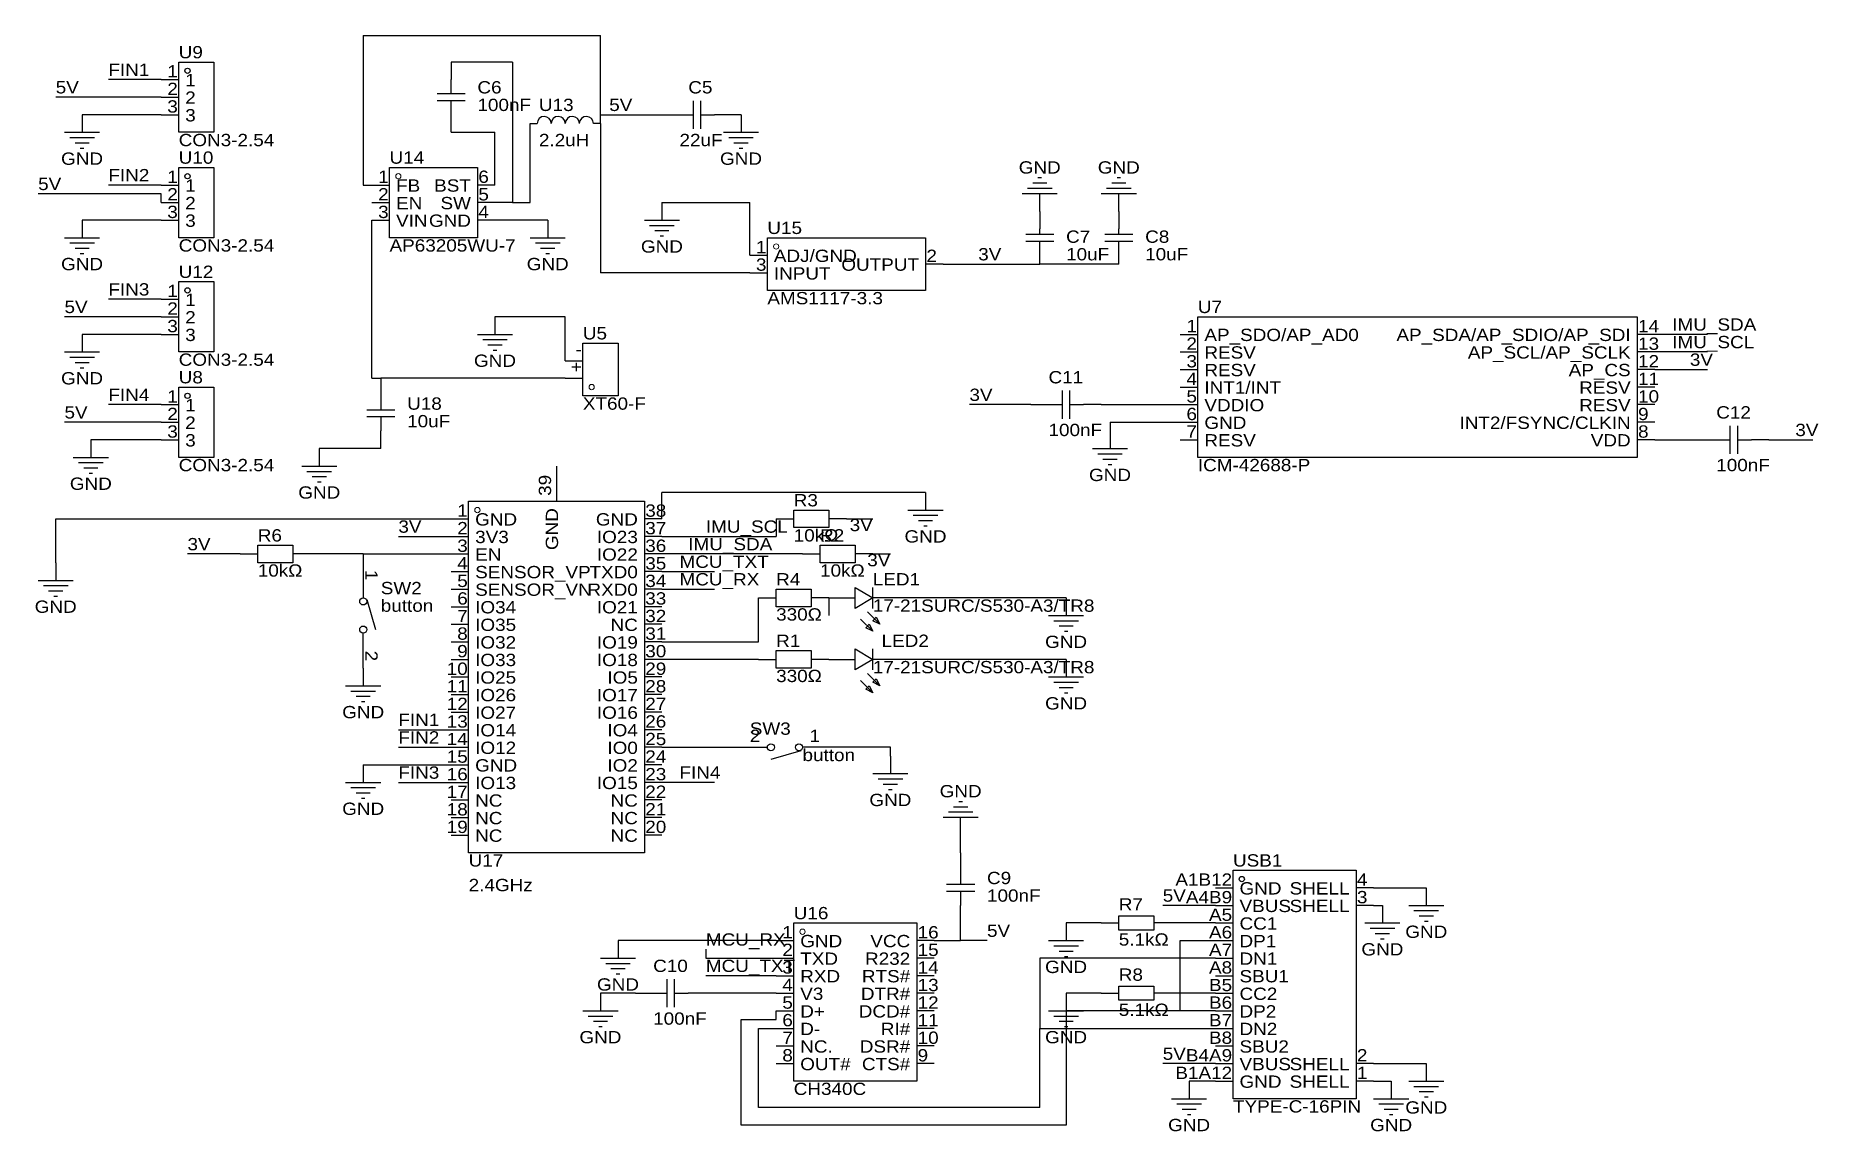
# Model space of a CAD drawing. Header units: millimetres. Extents: x 10 to 267, y 89 to 248.
import ezdxf
from ezdxf.enums import TextEntityAlignment as Align

# ---------------------------------------------------------------- set-up
doc = ezdxf.new("R2010")
doc.units = ezdxf.units.MM
doc.header["$MEASUREMENT"] = 0
doc.styles.get("Standard").update_dxf_attribs({"font": 'arial.ttf'})

msp = doc.modelspace()

# ---------------------------------------------------------------- texts
at = {"color": 1, "true_color": 0x000080, "width": 1.1}
for s, p in [('U9', (30.48, 243.84)), ('C6', (73.66, 238.76)), ('C5', (104.14, 238.76)), ('U13', (82.55, 236.22)), ('U10', (30.48, 228.6)), ('U14', (60.96, 228.6)), ('U15', (115.57, 218.44)), ('C7', (158.75, 217.17)), ('C8', (170.18, 217.17)), ('U12', (30.48, 212.09)), ('U7', (177.8, 207.01)), ('U8', (30.48, 196.85)), ('C11', (156.21, 196.85)), ('U18', (63.5, 193.04)), ('C12', (252.73, 191.77)), ('R3', (119.38, 179.07)), ('R6', (41.91, 173.99)), ('R2', (123.19, 173.99)), ('SW2', (59.69, 166.37)), ('R4', (116.84, 167.64)), ('LED1', (130.81, 167.64)), ('R1', (116.84, 158.75)), ('LED2', (132.08, 158.75)), ('SW3', (113.03, 146.05)), ('U17', (72.39, 127)), ('USB1', (182.88, 127)), ('C9', (147.32, 124.46)), ('U16', (119.38, 119.38)), ('R7', (166.37, 120.65)), ('C10', (99.06, 111.76)), ('R8', (166.37, 110.49))]:
    msp.add_text(s, height=1.778, dxfattribs=at).set_placement(p, align=Align.BOTTOM_LEFT)
at = {"color": 1, "true_color": 0x0000ff, "width": 1.1}
for s, p in [('FIN1', (20.32, 241.3)), ('5V', (12.7, 238.76)), ('100nF', (73.66, 236.22)), ('5V', (92.71, 236.22)), ('CON3-2.54', (30.48, 231.14)), ('2.2uH', (82.55, 231.14)), ('22uF', (102.87, 231.14)), ('5V', (10.16, 224.79)), ('FIN2', (20.32, 226.06)), ('CON3-2.54', (30.48, 215.9)), ('AP63205WU-7', (60.96, 215.9)), ('3V', (146.05, 214.63)), ('10uF', (158.75, 214.63)), ('10uF', (170.18, 214.63)), ('FIN3', (20.32, 209.55)), ('5V', (13.97, 207.01)), ('AMS1117-3.3', (115.57, 208.28)), ('IMU_SDA', (246.38, 204.47)), ('U5', (88.9, 203.2)), ('IMU_SCL', (246.38, 201.93)), ('CON3-2.54', (30.48, 199.39)), ('3V', (248.92, 199.39)), ('FIN4', (20.32, 194.31)), ('3V', (144.78, 194.31)), ('5V', (13.97, 191.77)), ('XT60-F', (88.9, 193.04)), ('10uF', (63.5, 190.5)), ('100nF', (156.21, 189.23)), ('3V', (264.16, 189.23)), ('CON3-2.54', (30.48, 184.15)), ('ICM-42688-P', (177.8, 184.15)), ('100nF', (252.73, 184.15)), ('3V', (62.23, 175.26)), ('IMU_SCL', (106.68, 175.26)), ('10kΩ', (119.38, 173.99)), ('3V', (31.75, 172.72)), ('IMU_SDA', (104.14, 172.72)), ('10kΩ', (41.91, 168.91)), ('MCU_TXT', (102.87, 170.18)), ('10kΩ', (123.19, 168.91)), ('MCU_RX', (102.87, 167.64)), ('button', (59.69, 163.83)), ('17-21SURC/S530-A3/TR8', (130.81, 163.83)), ('330Ω', (116.84, 162.56)), ('17-21SURC/S530-A3/TR8', (130.81, 154.94)), ('330Ω', (116.84, 153.67)), ('FIN1', (62.23, 147.32)), ('FIN2', (62.23, 144.78)), ('button', (120.65, 142.24)), ('FIN3', (62.23, 139.7)), ('FIN4', (102.87, 139.7)), ('2.4GHz', (72.39, 123.44)), ('100nF', (147.32, 121.92)), ('5V', (172.72, 121.92)), ('5V', (147.32, 116.84)), ('MCU_RX', (106.68, 115.57)), ('5.1kΩ', (166.37, 115.57)), ('MCU_TXT', (106.68, 111.76)), ('100nF', (99.06, 104.14)), ('5.1kΩ', (166.37, 105.41)), ('5V', (172.72, 99.06)), ('CH340C', (119.38, 93.98)), ('TYPE-C-16PIN', (182.88, 91.44))]:
    msp.add_text(s, height=1.778, dxfattribs=at).set_placement(p, align=Align.BOTTOM_LEFT)
at = {"color": 1, "true_color": 0x000000, "width": 1.1}
for s, height, p in [('1', 1.78, (30.35, 241.07)), ('2', 1.78, (30.35, 238.53)), ('3', 1.78, (30.35, 235.99)), ('1', 1.78, (30.35, 225.83)), ('1', 1.78, (60.83, 225.83)), ('BST', 1.778, (72.72, 224.56)), ('2', 1.78, (30.35, 223.29)), ('2', 1.78, (60.83, 223.29)), ('SW', 1.778, (72.72, 222.02)), ('3', 1.78, (30.35, 220.75)), ('3', 1.78, (60.83, 220.75)), ('GND', 1.778, (72.72, 219.48)), ('1', 1.78, (115.44, 215.67)), ('3', 1.78, (115.44, 213.13)), ('OUTPUT', 1.778, (137.49, 213.13)), ('1', 1.78, (30.35, 209.32)), ('2', 1.78, (30.35, 206.78)), ('3', 1.78, (30.35, 204.24)), ('1', 1.78, (177.67, 204.24)), ('2', 1.78, (177.67, 201.7)), ('AP_SDA/AP_SDIO/AP_SDI', 1.778, (240.36, 202.97)), ('-', 1.78, (88.77, 200.89)), ('3', 1.78, (177.67, 199.16)), ('AP_SCL/AP_SCLK', 1.778, (240.36, 200.43)), ('+', 1.78, (88.77, 198.35)), ('4', 1.78, (177.67, 196.62)), ('AP_CS', 1.778, (240.36, 197.89)), ('1', 1.78, (30.35, 194.08)), ('5', 1.78, (177.67, 194.08)), ('RESV', 1.778, (240.36, 195.35)), ('2', 1.78, (30.35, 191.54)), ('6', 1.78, (177.67, 191.54)), ('RESV', 1.778, (240.36, 192.81)), ('3', 1.78, (30.35, 189)), ('7', 1.78, (177.67, 189)), ('INT2/FSYNC/CLKIN', 1.778, (240.36, 190.27)), ('VDD', 1.778, (240.36, 187.73)), ('1', 1.78, (72.26, 177.57)), ('GND', 1.778, (96.85, 176.3)), ('2', 1.78, (72.26, 175.03)), ('IO23', 1.778, (96.85, 173.76)), ('3', 1.78, (72.26, 172.49)), ('IO22', 1.778, (96.85, 171.22)), ('4', 1.78, (72.26, 169.95)), ('TXD0', 1.778, (96.85, 168.68)), ('5', 1.78, (72.26, 167.41)), ('RXD0', 1.778, (96.85, 166.14)), ('6', 1.78, (72.26, 164.87)), ('IO21', 1.778, (96.85, 163.6)), ('7', 1.78, (72.26, 162.33)), ('NC', 1.778, (96.85, 161.06)), ('8', 1.78, (72.26, 159.79)), ('IO19', 1.778, (96.85, 158.52)), ('9', 1.78, (72.26, 157.25)), ('IO18', 1.778, (96.85, 155.98)), ('10', 1.778, (72.26, 154.71)), ('IO5', 1.778, (96.85, 153.44)), ('11', 1.778, (72.26, 152.17)), ('IO17', 1.778, (96.85, 150.9)), ('12', 1.778, (72.26, 149.63)), ('IO16', 1.778, (96.85, 148.36)), ('13', 1.778, (72.26, 147.09)), ('IO4', 1.778, (96.85, 145.82)), ('1', 1.78, (123.19, 145.01)), ('14', 1.778, (72.26, 144.55)), ('15', 1.778, (72.26, 142.01)), ('IO0', 1.778, (96.85, 143.28)), ('16', 1.778, (72.26, 139.47)), ('IO2', 1.778, (96.85, 140.74)), ('17', 1.778, (72.26, 136.93)), ('IO15', 1.778, (96.85, 138.2)), ('18', 1.778, (72.26, 134.39)), ('NC', 1.778, (96.85, 135.66)), ('19', 1.778, (72.26, 131.85)), ('NC', 1.778, (96.85, 133.12)), ('NC', 1.778, (96.85, 130.58)), ('A1B12', 1.778, (182.75, 124.23)), ('A4B9', 1.778, (182.75, 121.69)), ('SHELL', 1.778, (199.72, 122.96)), ('A5', 1.778, (182.75, 119.15)), ('SHELL', 1.778, (199.72, 120.42)), ('1', 1.78, (119.25, 116.61)), ('A6', 1.778, (182.75, 116.61)), ('2', 1.78, (119.25, 114.07)), ('VCC', 1.778, (136.22, 115.34)), ('A7', 1.778, (182.75, 114.07)), ('3', 1.78, (119.25, 111.53)), ('R232', 1.778, (136.22, 112.8)), ('A8', 1.778, (182.75, 111.53)), ('4', 1.78, (119.25, 108.99)), ('RTS#', 1.778, (136.22, 110.26)), ('B5', 1.778, (182.75, 108.99)), ('5', 1.78, (119.25, 106.45)), ('DTR#', 1.778, (136.22, 107.72)), ('B6', 1.778, (182.75, 106.45)), ('6', 1.78, (119.25, 103.91)), ('DCD#', 1.778, (136.22, 105.18)), ('B7', 1.778, (182.75, 103.91)), ('7', 1.78, (119.25, 101.37)), ('RI#', 1.778, (136.22, 102.64)), ('B8', 1.778, (182.75, 101.37)), ('8', 1.78, (119.25, 98.83)), ('DSR#', 1.778, (136.22, 100.1)), ('B4A9', 1.778, (182.75, 98.83)), ('CTS#', 1.778, (136.22, 97.56)), ('B1A12', 1.778, (182.75, 96.29)), ('SHELL', 1.778, (199.72, 97.56)), ('SHELL', 1.778, (199.72, 95.02))]:
    msp.add_text(s, height=height, dxfattribs=at).set_placement(p, align=Align.BOTTOM_RIGHT)
for s, height, p in [('1', 1.78, (31.42, 239.8)), ('2', 1.78, (31.42, 237.26)), ('3', 1.78, (31.42, 234.72)), ('1', 1.78, (31.42, 224.56)), ('FB', 1.778, (61.9, 224.56)), ('6', 1.78, (73.79, 225.83)), ('2', 1.78, (31.42, 222.02)), ('EN', 1.778, (61.9, 222.02)), ('5', 1.78, (73.79, 223.29)), ('3', 1.78, (31.42, 219.48)), ('VIN', 1.778, (61.9, 219.48)), ('4', 1.78, (73.79, 220.75)), ('ADJ/GND', 1.778, (116.51, 214.4)), ('2', 1.78, (138.56, 214.4)), ('INPUT', 1.778, (116.51, 211.86)), ('1', 1.78, (31.42, 208.05)), ('2', 1.78, (31.42, 205.51)), ('14', 1.778, (241.43, 204.24)), ('3', 1.78, (31.42, 202.97)), ('AP_SDO/AP_AD0', 1.778, (178.74, 202.97)), ('13', 1.778, (241.43, 201.7)), ('RESV', 1.778, (178.74, 200.43)), ('12', 1.778, (241.43, 199.16)), ('RESV', 1.778, (178.74, 197.89)), ('11', 1.778, (241.43, 196.62)), ('INT1/INT', 1.778, (178.74, 195.35)), ('10', 1.778, (241.43, 194.08)), ('1', 1.78, (31.42, 192.81)), ('VDDIO', 1.778, (178.74, 192.81)), ('9', 1.78, (241.43, 191.54)), ('2', 1.78, (31.42, 190.27)), ('GND', 1.778, (178.74, 190.27)), ('8', 1.78, (241.43, 189)), ('3', 1.78, (31.42, 187.73)), ('RESV', 1.778, (178.74, 187.73)), ('GND', 1.778, (73.33, 176.3)), ('38', 1.778, (97.92, 177.57)), ('3V3', 1.778, (73.33, 173.76)), ('37', 1.778, (97.92, 175.03)), ('EN', 1.778, (73.33, 171.22)), ('36', 1.778, (97.92, 172.49)), ('SENSOR_VP', 1.778, (73.33, 168.68)), ('35', 1.778, (97.92, 169.95)), ('SENSOR_VN', 1.778, (73.33, 166.14)), ('34', 1.778, (97.92, 167.41)), ('IO34', 1.778, (73.33, 163.6)), ('33', 1.778, (97.92, 164.87)), ('IO35', 1.778, (73.33, 161.06)), ('32', 1.778, (97.92, 162.33)), ('IO32', 1.778, (73.33, 158.52)), ('31', 1.778, (97.92, 159.79)), ('IO33', 1.778, (73.33, 155.98)), ('30', 1.778, (97.92, 157.25)), ('IO25', 1.778, (73.33, 153.44)), ('29', 1.778, (97.92, 154.71)), ('IO26', 1.778, (73.33, 150.9)), ('28', 1.778, (97.92, 152.17)), ('IO27', 1.778, (73.33, 148.36)), ('27', 1.778, (97.92, 149.63)), ('IO14', 1.778, (73.33, 145.82)), ('26', 1.778, (97.92, 147.09)), ('25', 1.778, (97.92, 144.55)), ('2', 1.78, (113.03, 145.01)), ('IO12', 1.778, (73.33, 143.28)), ('24', 1.778, (97.92, 142.01)), ('GND', 1.778, (73.33, 140.74)), ('23', 1.778, (97.92, 139.47)), ('IO13', 1.778, (73.33, 138.2)), ('22', 1.778, (97.92, 136.93)), ('NC', 1.778, (73.33, 135.66)), ('21', 1.778, (97.92, 134.39)), ('NC', 1.778, (73.33, 133.12)), ('20', 1.778, (97.92, 131.85)), ('NC', 1.778, (73.33, 130.58)), ('4', 1.78, (200.79, 124.23)), ('GND', 1.778, (183.82, 122.96)), ('3', 1.78, (200.79, 121.69)), ('VBUS', 1.778, (183.82, 120.42)), ('16', 1.778, (137.29, 116.61)), ('CC1', 1.778, (183.82, 117.88)), ('GND', 1.778, (120.32, 115.34)), ('15', 1.778, (137.29, 114.07)), ('DP1', 1.778, (183.82, 115.34)), ('TXD', 1.778, (120.32, 112.8)), ('14', 1.778, (137.29, 111.53)), ('DN1', 1.778, (183.82, 112.8)), ('RXD', 1.778, (120.32, 110.26)), ('13', 1.778, (137.29, 108.99)), ('SBU1', 1.778, (183.82, 110.26)), ('V3', 1.778, (120.32, 107.72)), ('12', 1.778, (137.29, 106.45)), ('CC2', 1.778, (183.82, 107.72)), ('D+', 1.778, (120.32, 105.18)), ('11', 1.778, (137.29, 103.91)), ('DP2', 1.778, (183.82, 105.18)), ('D-', 1.778, (120.32, 102.64)), ('10', 1.778, (137.29, 101.37)), ('DN2', 1.778, (183.82, 102.64)), ('NC.', 1.778, (120.32, 100.1)), ('9', 1.78, (137.29, 98.83)), ('SBU2', 1.778, (183.82, 100.1)), ('2', 1.78, (200.79, 98.83)), ('OUT#', 1.778, (120.32, 97.56)), ('VBUS', 1.778, (183.82, 97.56)), ('1', 1.78, (200.79, 96.29)), ('GND', 1.778, (183.82, 95.02))]:
    msp.add_text(s, height=height, dxfattribs=at).set_placement(p, align=Align.BOTTOM_LEFT)
at = {"color": 1, "true_color": 0x000080, "width": 1.1}
for p in [(16.51, 229.87), (111.76, 229.87), (154.94, 228.6), (166.37, 228.6), (100.33, 217.17), (16.51, 214.63), (83.82, 214.63), (76.2, 200.66), (16.51, 198.12), (17.78, 182.88), (165.1, 184.15), (50.8, 181.61), (138.43, 175.26), (12.7, 165.1), (158.75, 160.02), (158.75, 151.13), (57.15, 149.86), (143.51, 138.43), (57.15, 135.89), (133.35, 137.16), (210.82, 118.11), (204.47, 115.57), (158.75, 113.03), (93.98, 110.49), (91.44, 102.87), (158.75, 102.87), (210.82, 92.71), (176.53, 90.17), (205.74, 90.17)]:
    msp.add_text('GND', height=1.778, dxfattribs=at).set_placement(p, align=Align.MIDDLE_CENTER)
at = {"color": 1, "true_color": 0x000000, "width": 1.1}
for s, height, rotation, p in [('39', 1.778, 90, (84.84, 181.12)), ('2', 1.78, 270, (56.92, 158.75))]:
    msp.add_text(s, height=height, rotation=rotation, dxfattribs=at).set_placement(p, align=Align.BOTTOM_LEFT)
for s, height, rotation, p in [('GND', 1.778, 90, (85.85, 179.35)), ('1', 1.78, 270, (56.92, 168.91))]:
    msp.add_text(s, height=height, rotation=rotation, dxfattribs=at).set_placement(p, align=Align.BOTTOM_RIGHT)
at = {"color": 1, "true_color": 0x0000ff, "width": 1.1}
for p in [(130.81, 177.8), (133.35, 172.72)]:
    msp.add_text('3V', height=1.778, dxfattribs=at).set_placement(p, align=Align.TOP_RIGHT)

# ---------------------------------------------------------------- linework, layer by layer
at = {"color": 1, "true_color": 0x008800}
for points in [[(57.15, 247.65), (57.15, 226.06)], [(57.15, 247.65), (91.44, 247.65)], [(91.44, 236.22), (91.44, 247.65)], [(78.74, 243.84), (69.85, 243.84)], [(78.74, 243.84), (78.74, 223.52)], [(27.94, 241.3), (20.32, 241.3)], [(27.94, 238.76), (12.7, 238.76)], [(27.94, 236.22), (16.51, 236.22)], [(81.28, 223.52), (81.28, 234.95)], [(91.44, 236.22), (100.33, 236.22)], [(91.44, 234.95), (91.44, 236.22)], [(91.44, 234.95), (91.44, 213.36)], [(111.76, 236.22), (110.49, 236.22)], [(69.85, 233.68), (76.2, 233.68)], [(76.2, 226.06), (76.2, 233.68)], [(27.94, 224.79), (10.16, 224.79)], [(27.94, 226.06), (20.32, 226.06)], [(27.94, 223.52), (27.94, 224.79)], [(57.15, 226.06), (58.42, 226.06)], [(78.74, 223.52), (76.2, 223.52)], [(78.74, 223.52), (81.28, 223.52)], [(100.33, 223.52), (113.03, 223.52)], [(113.03, 215.9), (113.03, 223.52)], [(27.94, 220.98), (16.51, 220.98)], [(58.42, 198.12), (58.42, 220.98)], [(83.82, 220.98), (76.2, 220.98)], [(140.97, 214.63), (154.94, 214.63)], [(166.37, 214.63), (154.94, 214.63)], [(113.03, 213.36), (91.44, 213.36)], [(27.94, 209.55), (20.32, 209.55)], [(27.94, 207.01), (13.97, 207.01)], [(86.36, 207.01), (76.2, 207.01)], [(86.36, 200.66), (86.36, 207.01)], [(27.94, 204.47), (16.51, 204.47)], [(251.46, 204.47), (243.84, 204.47)], [(251.46, 201.93), (243.84, 201.93)], [(243.84, 199.39), (251.46, 199.39)], [(58.42, 198.12), (59.69, 198.12)], [(86.36, 198.12), (59.69, 198.12)], [(27.94, 194.31), (20.32, 194.31)], [(153.67, 194.31), (144.78, 194.31)], [(163.83, 194.31), (175.26, 194.31)], [(27.94, 191.77), (13.97, 191.77)], [(165.1, 191.77), (165.1, 190.5)], [(165.1, 191.77), (175.26, 191.77)], [(27.94, 189.23), (17.78, 189.23)], [(243.84, 189.23), (250.19, 189.23)], [(260.35, 189.23), (266.7, 189.23)], [(59.69, 187.96), (50.8, 187.96)], [(138.43, 181.61), (100.33, 181.61)], [(100.33, 177.8), (100.33, 181.61)], [(12.7, 171.45), (12.7, 177.8)], [(12.7, 177.8), (69.85, 177.8)], [(62.23, 175.26), (69.85, 175.26)], [(100.33, 175.26), (116.84, 175.26)], [(116.84, 177.8), (116.84, 175.26)], [(127, 177.8), (130.81, 177.8)], [(39.37, 172.72), (31.75, 172.72)], [(57.15, 172.72), (49.53, 172.72)], [(57.15, 172.72), (57.15, 171.45)], [(57.15, 172.72), (69.85, 172.72)], [(120.65, 172.72), (100.33, 172.72)], [(130.81, 172.72), (133.35, 172.72)], [(100.33, 170.18), (107.95, 170.18)], [(100.33, 167.64), (107.95, 167.64)], [(114.3, 160.02), (114.3, 166.37)], [(124.46, 166.37), (124.46, 163.83)], [(158.75, 166.37), (134.62, 166.37)], [(100.33, 160.02), (114.3, 160.02)], [(114.3, 157.48), (100.33, 157.48)], [(158.75, 157.48), (134.62, 157.48)], [(62.23, 147.32), (69.85, 147.32)], [(62.23, 144.78), (69.85, 144.78)], [(100.33, 144.78), (110.49, 144.78)], [(133.35, 144.78), (125.73, 144.78)], [(133.35, 143.51), (133.35, 144.78)], [(57.15, 142.24), (69.85, 142.24)], [(62.23, 139.7), (69.85, 139.7)], [(107.95, 139.7), (100.33, 139.7)], [(143.51, 129.54), (143.51, 132.08)], [(203.2, 124.46), (210.82, 124.46)], [(180.34, 121.92), (172.72, 121.92)], [(203.2, 121.92), (204.47, 121.92)], [(143.51, 116.84), (143.51, 119.38)], [(163.83, 119.38), (158.75, 119.38)], [(180.34, 119.38), (173.99, 119.38)], [(116.84, 116.84), (93.98, 116.84)], [(139.7, 116.84), (143.51, 116.84)], [(147.32, 116.84), (143.51, 116.84)], [(175.26, 116.84), (180.34, 116.84)], [(175.26, 106.68), (175.26, 116.84)], [(106.68, 115.57), (106.68, 114.3)], [(106.68, 114.3), (116.84, 114.3)], [(154.94, 114.3), (154.94, 104.14)], [(180.34, 114.3), (154.94, 114.3)], [(116.84, 111.76), (106.68, 111.76)], [(96.52, 109.22), (91.44, 109.22)], [(116.84, 109.22), (106.68, 109.22)], [(163.83, 109.22), (158.75, 109.22)], [(180.34, 109.22), (173.99, 109.22)], [(116.84, 105.41), (116.84, 106.68)], [(175.26, 106.68), (158.75, 106.68)], [(158.75, 106.68), (158.75, 90.17)], [(180.34, 106.68), (175.26, 106.68)], [(111.76, 90.17), (111.76, 105.41)], [(111.76, 105.41), (116.84, 105.41)], [(114.3, 104.14), (116.84, 104.14)], [(114.3, 92.71), (114.3, 104.14)], [(154.94, 104.14), (180.34, 104.14)], [(154.94, 92.71), (154.94, 104.14)], [(180.34, 99.06), (172.72, 99.06)], [(203.2, 99.06), (210.82, 99.06)], [(180.34, 96.52), (176.53, 96.52)], [(203.2, 96.52), (205.74, 96.52)], [(154.94, 92.71), (114.3, 92.71)], [(158.75, 90.17), (111.76, 90.17)]]:
    msp.add_lwpolyline(points, dxfattribs=at)
at = {"color": 1, "true_color": 0xa00000}
for points in [[(30.48, 243.84), (35.56, 243.84), (35.56, 233.68), (30.48, 233.68)], [(30.48, 228.6), (35.56, 228.6), (35.56, 218.44), (30.48, 218.44)], [(60.96, 228.6), (73.66, 228.6), (73.66, 218.44), (60.96, 218.44)], [(115.57, 218.44), (138.43, 218.44), (138.43, 210.82), (115.57, 210.82)], [(30.48, 212.09), (35.56, 212.09), (35.56, 201.93), (30.48, 201.93)], [(177.8, 207.01), (241.3, 207.01), (241.3, 186.69), (177.8, 186.69)], [(88.9, 203.2), (93.98, 203.2), (93.98, 195.58), (88.9, 195.58)], [(30.48, 196.85), (35.56, 196.85), (35.56, 186.69), (30.48, 186.69)], [(72.39, 180.34), (97.79, 180.34), (97.79, 129.54), (72.39, 129.54)], [(119.38, 179.07), (124.46, 179.07), (124.46, 176.53), (119.38, 176.53)], [(41.91, 173.99), (46.99, 173.99), (46.99, 171.45), (41.91, 171.45)], [(123.19, 173.99), (128.27, 173.99), (128.27, 171.45), (123.19, 171.45)], [(116.84, 167.64), (121.92, 167.64), (121.92, 165.1), (116.84, 165.1)], [(128.27, 167.89), (130.81, 166.37), (128.27, 164.85)], [(130.81, 161.54), (129.79, 162.05), (130.3, 162.56)], [(131.83, 162.56), (130.81, 163.07), (131.32, 163.58)], [(116.84, 158.75), (121.92, 158.75), (121.92, 156.21), (116.84, 156.21)], [(128.27, 159), (130.81, 157.48), (128.27, 155.96)], [(131.83, 153.67), (130.81, 154.18), (131.32, 154.69)], [(130.81, 152.65), (129.79, 153.16), (130.3, 153.67)], [(182.88, 127), (200.66, 127), (200.66, 93.98), (182.88, 93.98)], [(119.38, 119.38), (137.16, 119.38), (137.16, 96.52), (119.38, 96.52)], [(166.37, 120.4), (171.45, 120.4), (171.45, 118.36), (166.37, 118.36)], [(166.37, 110.24), (171.45, 110.24), (171.45, 108.2), (166.37, 108.2)]]:
    msp.add_lwpolyline(points, close=True, dxfattribs=at)
at = {"color": 1, "true_color": 0x880000}
for points in [[(69.85, 243.84), (69.85, 241.3)], [(27.94, 241.3), (30.48, 241.3)], [(27.94, 238.76), (30.48, 238.76)], [(16.51, 236.22), (16.51, 233.68)], [(27.94, 236.22), (30.48, 236.22)], [(69.85, 233.68), (69.85, 236.22)], [(81.28, 234.95), (82.3, 234.95)], [(91.44, 234.95), (90.42, 234.95)], [(100.33, 236.22), (102.87, 236.22)], [(110.49, 236.22), (107.95, 236.22)], [(111.76, 236.22), (111.76, 233.68)], [(27.94, 226.06), (30.48, 226.06)], [(58.42, 226.06), (60.96, 226.06)], [(76.2, 226.06), (73.66, 226.06)], [(154.94, 222.25), (154.94, 224.79)], [(166.37, 222.25), (166.37, 224.79)], [(27.94, 223.52), (30.48, 223.52)], [(58.42, 223.52), (60.96, 223.52)], [(76.2, 223.52), (73.66, 223.52)], [(100.33, 223.52), (100.33, 220.98)], [(154.94, 222.25), (154.94, 219.71)], [(166.37, 222.25), (166.37, 219.71)], [(16.51, 220.98), (16.51, 218.44)], [(27.94, 220.98), (30.48, 220.98)], [(58.42, 220.98), (60.96, 220.98)], [(76.2, 220.98), (73.66, 220.98)], [(83.82, 220.98), (83.82, 218.44)], [(154.94, 214.63), (154.94, 217.17)], [(166.37, 214.63), (166.37, 217.17)], [(113.03, 215.9), (115.57, 215.9)], [(140.97, 214.63), (138.43, 214.63)], [(113.03, 213.36), (115.57, 213.36)], [(27.94, 209.55), (30.48, 209.55)], [(27.94, 207.01), (30.48, 207.01)], [(76.2, 207.01), (76.2, 204.47)], [(16.51, 204.47), (16.51, 201.93)], [(27.94, 204.47), (30.48, 204.47)], [(175.26, 204.47), (177.8, 204.47)], [(243.84, 204.47), (241.3, 204.47)], [(175.26, 201.93), (177.8, 201.93)], [(243.84, 201.93), (241.3, 201.93)], [(86.36, 200.66), (88.9, 200.66)], [(175.26, 199.39), (177.8, 199.39)], [(243.84, 199.39), (241.3, 199.39)], [(59.69, 198.12), (59.69, 195.58)], [(86.36, 198.12), (88.9, 198.12)], [(175.26, 196.85), (177.8, 196.85)], [(243.84, 196.85), (241.3, 196.85)], [(27.94, 194.31), (30.48, 194.31)], [(153.67, 194.31), (156.21, 194.31)], [(163.83, 194.31), (161.29, 194.31)], [(175.26, 194.31), (177.8, 194.31)], [(243.84, 194.31), (241.3, 194.31)], [(27.94, 191.77), (30.48, 191.77)], [(175.26, 191.77), (177.8, 191.77)], [(243.84, 191.77), (241.3, 191.77)], [(17.78, 189.23), (17.78, 186.69)], [(27.94, 189.23), (30.48, 189.23)], [(59.69, 187.96), (59.69, 190.5)], [(165.1, 190.5), (165.1, 187.96)], [(175.26, 189.23), (177.8, 189.23)], [(243.84, 189.23), (241.3, 189.23)], [(250.19, 189.23), (252.73, 189.23)], [(260.35, 189.23), (257.81, 189.23)], [(50.8, 187.96), (50.8, 185.42)], [(85.09, 185.42), (85.09, 180.34)], [(138.43, 181.61), (138.43, 179.07)], [(69.85, 177.8), (72.39, 177.8)], [(69.85, 175.26), (72.39, 175.26)], [(100.33, 177.8), (97.79, 177.8)], [(100.33, 175.26), (97.79, 175.26)], [(116.84, 177.8), (119.38, 177.8)], [(127, 177.8), (124.46, 177.8)], [(39.37, 172.72), (41.91, 172.72)], [(49.53, 172.72), (46.99, 172.72)], [(69.85, 172.72), (72.39, 172.72)], [(100.33, 172.72), (97.79, 172.72)], [(120.65, 172.72), (123.19, 172.72)], [(130.81, 172.72), (128.27, 172.72)], [(12.7, 171.45), (12.7, 168.91)], [(57.15, 171.45), (57.15, 168.91)], [(69.85, 170.18), (72.39, 170.18)], [(100.33, 170.18), (97.79, 170.18)], [(69.85, 167.64), (72.39, 167.64)], [(100.33, 167.64), (97.79, 167.64)], [(69.85, 165.1), (72.39, 165.1)], [(100.33, 165.1), (97.79, 165.1)], [(114.3, 166.37), (116.84, 166.37)], [(124.46, 166.37), (121.92, 166.37)], [(124.46, 166.37), (128.27, 166.37)], [(134.62, 166.37), (130.81, 166.37)], [(158.75, 166.37), (158.75, 163.83)], [(69.85, 162.56), (72.39, 162.56)], [(100.33, 162.56), (97.79, 162.56)], [(69.85, 160.02), (72.39, 160.02)], [(100.33, 160.02), (97.79, 160.02)], [(57.15, 156.21), (57.15, 158.75)], [(69.85, 157.48), (72.39, 157.48)], [(100.33, 157.48), (97.79, 157.48)], [(114.3, 157.48), (116.84, 157.48)], [(124.46, 157.48), (121.92, 157.48)], [(124.46, 157.48), (128.27, 157.48)], [(134.62, 157.48), (130.81, 157.48)], [(158.75, 157.48), (158.75, 154.94)], [(57.15, 156.21), (57.15, 153.67)], [(69.85, 154.94), (72.39, 154.94)], [(100.33, 154.94), (97.79, 154.94)], [(69.85, 152.4), (72.39, 152.4)], [(100.33, 152.4), (97.79, 152.4)], [(69.85, 149.86), (72.39, 149.86)], [(100.33, 149.86), (97.79, 149.86)], [(69.85, 147.32), (72.39, 147.32)], [(100.33, 147.32), (97.79, 147.32)], [(69.85, 144.78), (72.39, 144.78)], [(100.33, 144.78), (97.79, 144.78)], [(110.49, 144.78), (113.03, 144.78)], [(125.73, 144.78), (123.19, 144.78)], [(57.15, 142.24), (57.15, 139.7)], [(69.85, 142.24), (72.39, 142.24)], [(100.33, 142.24), (97.79, 142.24)], [(133.35, 143.51), (133.35, 140.97)], [(69.85, 139.7), (72.39, 139.7)], [(100.33, 139.7), (97.79, 139.7)], [(69.85, 137.16), (72.39, 137.16)], [(100.33, 137.16), (97.79, 137.16)], [(69.85, 134.62), (72.39, 134.62)], [(100.33, 134.62), (97.79, 134.62)], [(143.51, 132.08), (143.51, 134.62)], [(69.85, 132.08), (72.39, 132.08)], [(100.33, 132.08), (97.79, 132.08)], [(143.51, 129.54), (143.51, 127)], [(180.34, 124.46), (182.88, 124.46)], [(203.2, 124.46), (200.66, 124.46)], [(210.82, 124.46), (210.82, 121.92)], [(143.51, 119.38), (143.51, 121.92)], [(180.34, 121.92), (182.88, 121.92)], [(203.2, 121.92), (200.66, 121.92)], [(204.47, 121.92), (204.47, 119.38)], [(158.75, 119.38), (158.75, 116.84)], [(163.83, 119.38), (166.37, 119.38)], [(173.99, 119.38), (171.45, 119.38)], [(180.34, 119.38), (182.88, 119.38)], [(93.98, 116.84), (93.98, 114.3)], [(116.84, 116.84), (119.38, 116.84)], [(139.7, 116.84), (137.16, 116.84)], [(180.34, 116.84), (182.88, 116.84)], [(116.84, 114.3), (119.38, 114.3)], [(139.7, 114.3), (137.16, 114.3)], [(180.34, 114.3), (182.88, 114.3)], [(116.84, 111.76), (119.38, 111.76)], [(139.7, 111.76), (137.16, 111.76)], [(180.34, 111.76), (182.88, 111.76)], [(91.44, 109.22), (91.44, 106.68)], [(96.52, 109.22), (99.06, 109.22)], [(106.68, 109.22), (104.14, 109.22)], [(116.84, 109.22), (119.38, 109.22)], [(139.7, 109.22), (137.16, 109.22)], [(158.75, 109.22), (158.75, 106.68)], [(163.83, 109.22), (166.37, 109.22)], [(173.99, 109.22), (171.45, 109.22)], [(180.34, 109.22), (182.88, 109.22)], [(116.84, 106.68), (119.38, 106.68)], [(139.7, 106.68), (137.16, 106.68)], [(180.34, 106.68), (182.88, 106.68)], [(116.84, 104.14), (119.38, 104.14)], [(139.7, 104.14), (137.16, 104.14)], [(180.34, 104.14), (182.88, 104.14)], [(116.84, 101.6), (119.38, 101.6)], [(139.7, 101.6), (137.16, 101.6)], [(180.34, 101.6), (182.88, 101.6)], [(116.84, 99.06), (119.38, 99.06)], [(139.7, 99.06), (137.16, 99.06)], [(180.34, 99.06), (182.88, 99.06)], [(203.2, 99.06), (200.66, 99.06)], [(210.82, 99.06), (210.82, 96.52)], [(176.53, 96.52), (176.53, 93.98)], [(180.34, 96.52), (182.88, 96.52)], [(203.2, 96.52), (200.66, 96.52)], [(205.74, 96.52), (205.74, 93.98)]]:
    msp.add_lwpolyline(points, dxfattribs=at)
at = {"color": 1, "true_color": 0xa00000}
for points in [[(69.85, 239.27), (69.85, 241.3)], [(67.82, 239.27), (71.88, 239.27)], [(71.88, 238.25), (67.82, 238.25)], [(69.85, 236.22), (69.85, 238.25)], [(104.9, 234.19), (104.9, 238.25)], [(105.92, 238.25), (105.92, 234.19)], [(102.87, 236.22), (104.9, 236.22)], [(105.92, 236.22), (107.95, 236.22)], [(13.97, 233.68), (19.05, 233.68)], [(14.73, 232.92), (18.29, 232.92)], [(15.49, 232.16), (17.53, 232.16)], [(109.22, 233.68), (114.3, 233.68)], [(109.98, 232.92), (113.54, 232.92)], [(110.74, 232.16), (112.78, 232.16)], [(16.26, 231.39), (16.76, 231.39)], [(111.51, 231.39), (112.01, 231.39)], [(155.19, 227.08), (154.69, 227.08)], [(166.62, 227.08), (166.12, 227.08)], [(157.48, 224.79), (152.4, 224.79)], [(156.72, 225.55), (153.16, 225.55)], [(155.96, 226.31), (153.92, 226.31)], [(168.91, 224.79), (163.83, 224.79)], [(168.15, 225.55), (164.59, 225.55)], [(167.39, 226.31), (165.35, 226.31)], [(97.79, 220.98), (102.87, 220.98)], [(98.55, 220.22), (102.11, 220.22)], [(99.31, 219.46), (101.35, 219.46)], [(154.94, 218.95), (154.94, 219.71)], [(166.37, 218.95), (166.37, 219.71)], [(13.97, 218.44), (19.05, 218.44)], [(14.73, 217.68), (18.29, 217.68)], [(15.49, 216.92), (17.53, 216.92)], [(81.28, 218.44), (86.36, 218.44)], [(82.04, 217.68), (85.6, 217.68)], [(82.8, 216.92), (84.84, 216.92)], [(100.08, 218.69), (100.58, 218.69)], [(152.91, 218.95), (156.97, 218.95)], [(152.91, 217.93), (156.97, 217.93)], [(154.94, 217.17), (154.94, 217.93)], [(164.34, 218.95), (168.4, 218.95)], [(164.34, 217.93), (168.4, 217.93)], [(166.37, 217.17), (166.37, 217.93)], [(16.26, 216.15), (16.76, 216.15)], [(83.57, 216.15), (84.07, 216.15)], [(73.66, 204.47), (78.74, 204.47)], [(74.42, 203.71), (77.98, 203.71)], [(13.97, 201.93), (19.05, 201.93)], [(14.73, 201.17), (18.29, 201.17)], [(75.18, 202.95), (77.22, 202.95)], [(75.95, 202.18), (76.45, 202.18)], [(15.49, 200.41), (17.53, 200.41)], [(16.26, 199.64), (16.76, 199.64)], [(158.24, 192.28), (158.24, 196.34)], [(159.26, 196.34), (159.26, 192.28)], [(57.66, 193.55), (61.72, 193.55)], [(59.69, 195.58), (59.69, 193.55)], [(156.21, 194.31), (158.24, 194.31)], [(159.26, 194.31), (161.29, 194.31)], [(61.72, 192.53), (57.66, 192.53)], [(59.69, 192.53), (59.69, 190.5)], [(254.76, 187.2), (254.76, 191.26)], [(255.78, 191.26), (255.78, 187.2)], [(252.73, 189.23), (254.76, 189.23)], [(255.78, 189.23), (257.81, 189.23)], [(15.24, 186.69), (20.32, 186.69)], [(16, 185.93), (19.56, 185.93)], [(162.56, 187.96), (167.64, 187.96)], [(163.32, 187.2), (166.88, 187.2)], [(164.08, 186.44), (166.12, 186.44)], [(164.85, 185.67), (165.35, 185.67)], [(16.76, 185.17), (18.8, 185.17)], [(17.53, 184.4), (18.03, 184.4)], [(48.26, 185.42), (53.34, 185.42)], [(49.02, 184.66), (52.58, 184.66)], [(49.78, 183.9), (51.82, 183.9)], [(50.55, 183.13), (51.05, 183.13)], [(135.89, 179.07), (140.97, 179.07)], [(136.65, 178.31), (140.21, 178.31)], [(137.41, 177.55), (139.45, 177.55)], [(138.18, 176.78), (138.68, 176.78)], [(10.16, 168.91), (15.24, 168.91)], [(10.92, 168.15), (14.48, 168.15)], [(57.15, 168.91), (57.15, 166.37)], [(130.81, 164.85), (130.81, 167.89)], [(11.68, 167.39), (13.72, 167.39)], [(12.45, 166.62), (12.95, 166.62)], [(57.66, 166.12), (58.93, 161.8)], [(129.03, 163.32), (130.81, 161.54)], [(130.05, 164.34), (131.83, 162.56)], [(156.21, 163.83), (161.29, 163.83)], [(156.97, 163.07), (160.53, 163.07)], [(57.15, 158.75), (57.15, 161.29)], [(157.73, 162.31), (159.77, 162.31)], [(158.5, 161.54), (159, 161.54)], [(130.81, 155.96), (130.81, 159)], [(130.05, 155.45), (131.83, 153.67)], [(156.21, 154.94), (161.29, 154.94)], [(54.61, 153.67), (59.69, 153.67)], [(55.37, 152.91), (58.93, 152.91)], [(56.13, 152.15), (58.17, 152.15)], [(129.03, 154.43), (130.81, 152.65)], [(156.97, 154.18), (160.53, 154.18)], [(157.73, 153.42), (159.77, 153.42)], [(158.5, 152.65), (159, 152.65)], [(56.9, 151.38), (57.4, 151.38)], [(113.03, 144.78), (115.57, 144.78)], [(123.19, 144.78), (120.65, 144.78)], [(120.4, 144.27), (116.08, 143)], [(54.61, 139.7), (59.69, 139.7)], [(130.81, 140.97), (135.89, 140.97)], [(131.57, 140.21), (135.13, 140.21)], [(132.33, 139.45), (134.37, 139.45)], [(55.37, 138.94), (58.93, 138.94)], [(56.13, 138.18), (58.17, 138.18)], [(56.9, 137.41), (57.4, 137.41)], [(133.1, 138.68), (133.6, 138.68)], [(143.76, 136.91), (143.26, 136.91)], [(146.05, 134.62), (140.97, 134.62)], [(145.29, 135.38), (141.73, 135.38)], [(144.53, 136.14), (142.49, 136.14)], [(143.51, 127), (143.51, 124.97)], [(141.48, 124.97), (145.54, 124.97)], [(145.54, 123.95), (141.48, 123.95)], [(143.51, 123.95), (143.51, 121.92)], [(208.28, 121.92), (213.36, 121.92)], [(209.04, 121.16), (212.6, 121.16)], [(201.93, 119.38), (207.01, 119.38)], [(202.69, 118.62), (206.25, 118.62)], [(209.8, 120.4), (211.84, 120.4)], [(210.57, 119.63), (211.07, 119.63)], [(156.21, 116.84), (161.29, 116.84)], [(156.97, 116.08), (160.53, 116.08)], [(203.45, 117.86), (205.49, 117.86)], [(204.22, 117.09), (204.72, 117.09)], [(91.44, 114.3), (96.52, 114.3)], [(92.2, 113.54), (95.76, 113.54)], [(157.73, 115.32), (159.77, 115.32)], [(158.5, 114.55), (159, 114.55)], [(92.96, 112.78), (95, 112.78)], [(93.73, 112.01), (94.23, 112.01)], [(101.09, 107.19), (101.09, 111.25)], [(102.11, 111.25), (102.11, 107.19)], [(99.06, 109.22), (101.09, 109.22)], [(102.11, 109.22), (104.14, 109.22)], [(88.9, 106.68), (93.98, 106.68)], [(89.66, 105.92), (93.22, 105.92)], [(156.21, 106.68), (161.29, 106.68)], [(156.97, 105.92), (160.53, 105.92)], [(90.42, 105.16), (92.46, 105.16)], [(91.19, 104.39), (91.69, 104.39)], [(157.73, 105.16), (159.77, 105.16)], [(158.5, 104.39), (159, 104.39)], [(208.28, 96.52), (213.36, 96.52)], [(209.04, 95.76), (212.6, 95.76)], [(173.99, 93.98), (179.07, 93.98)], [(174.75, 93.22), (178.31, 93.22)], [(203.2, 93.98), (208.28, 93.98)], [(203.96, 93.22), (207.52, 93.22)], [(209.8, 95), (211.84, 95)], [(210.57, 94.23), (211.07, 94.23)], [(175.51, 92.46), (177.55, 92.46)], [(176.28, 91.69), (176.78, 91.69)], [(204.72, 92.46), (206.76, 92.46)], [(205.49, 91.69), (205.99, 91.69)]]:
    msp.add_lwpolyline(points, dxfattribs=at)
at = {"color": 1, "lineweight": 0, "true_color": 0xa00000}
for centre in [(62.23, 227.33), (116.84, 217.17), (90.17, 196.85), (73.66, 179.07), (120.65, 118.11)]:
    msp.add_circle(centre, 0.381, dxfattribs=at)
at = {"color": 1, "true_color": 0xa00000}
for centre in [(83.31, 234.95), (85.34, 234.95), (87.38, 234.95), (89.41, 234.95)]:
    msp.add_arc(centre, 1.02, 359.7135, 539.7135, dxfattribs=at)
at = {"true_color": 0x000000}
for centre, major_axis in [((31.75, 242.57), (0, 0.381)), ((31.75, 227.33), (0, 0.381)), ((31.75, 210.82), (0, 0.381)), ((31.75, 195.58), (0, 0.381)), ((57.15, 165.86), (0, 0.508)), ((57.15, 161.8), (0, 0.508)), ((116.08, 144.78), (0, 0.508)), ((120.14, 144.78), (0, 0.508)), ((184.15, 125.73), (0, 0.381))]:
    msp.add_ellipse(centre, major_axis=major_axis, ratio=1, dxfattribs=at)

msp.set_redraw_order([(e.dxf.handle, doc.entitydb.next_handle()) for e in msp.query("TEXT MTEXT ATTDEF DIMENSION ARC_DIMENSION")])  # texts and dimensions are drawn at this point

doc.saveas('drawing.dxf')
